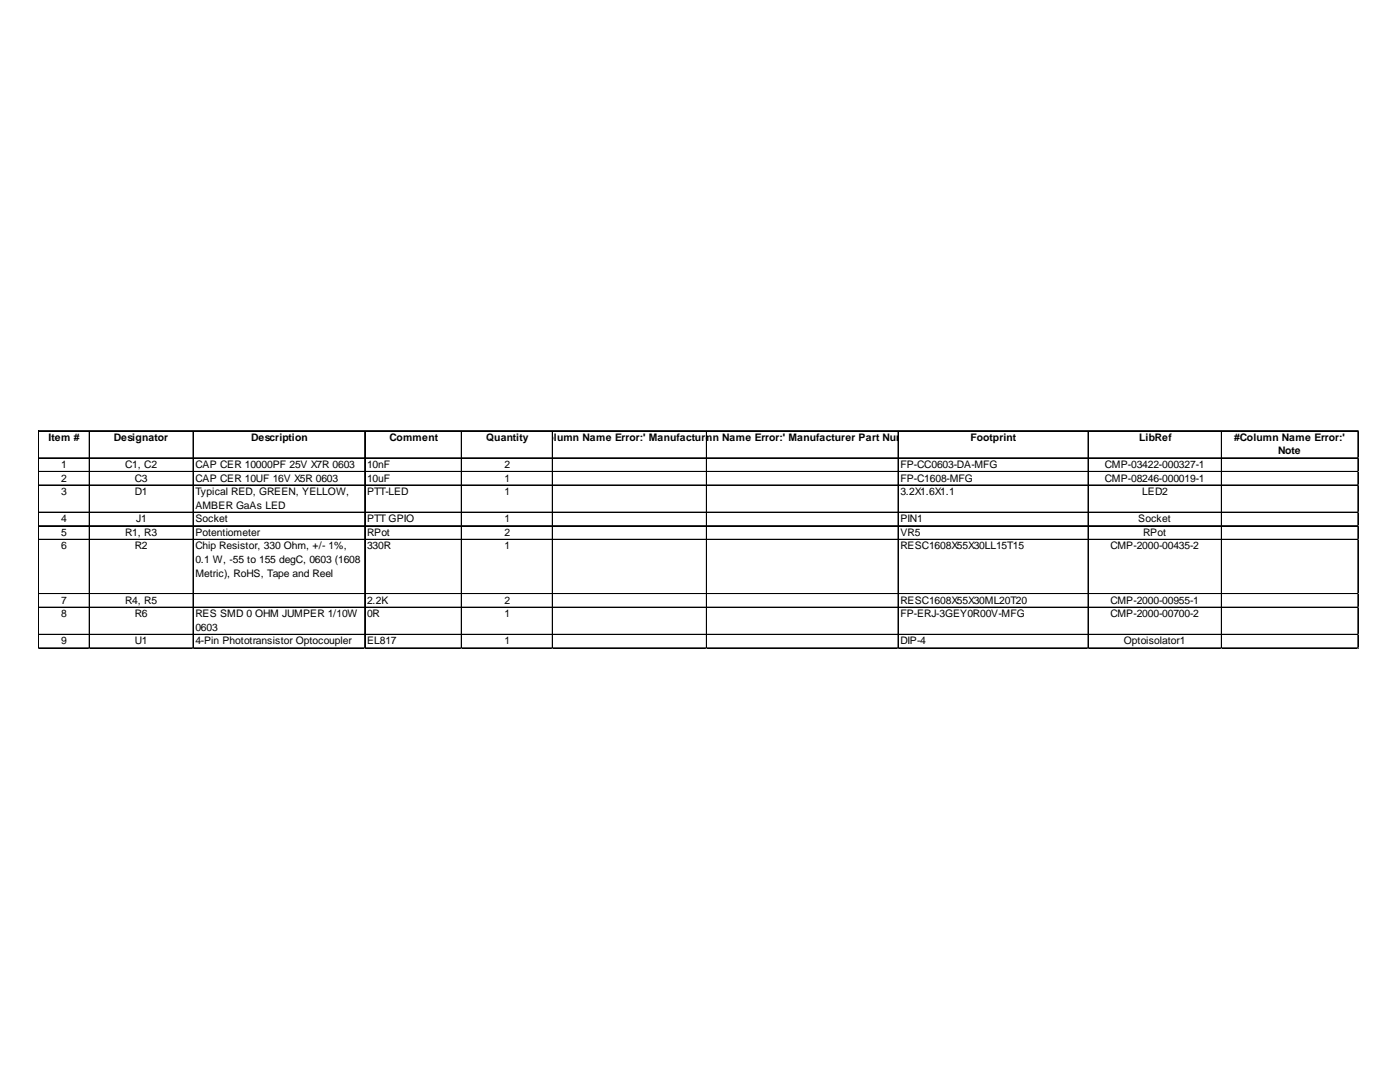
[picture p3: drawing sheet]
<svg xmlns="http://www.w3.org/2000/svg" width="279mm" height="216mm" viewBox="0 0 279 216" stroke-linecap="round" stroke-linejoin="round" font-family="sans-serif">
<defs><g id="words">
<g font-size="2.1">
<text x="9.7" y="88">Item #</text>
<text x="22.7" y="88">Designator</text>
<text x="50.1" y="88">Description</text>
<text x="77.7" y="88">Comment</text>
<text x="97" y="88">Quantity #Column Name Error:' Manufacturer</text>
<text x="134.6" y="88">#Column1Name Error:' Manufacturer Part Number 1</text>
<text x="193.7" y="88">Footprint</text>
<text x="227.3" y="88">LibRef</text>
<text x="246.3" y="88">#Column Name Error:'</text>
<text x="12.2" y="93.4">1</text>
<text x="25" y="93.4">C1, C2</text>
<text x="39" y="93.4">CAP CER 10000PF 25V X7R 0603</text>
<text x="73.3" y="93.4">10nF</text>
<text x="100.7" y="93.4">2</text>
<text x="179.7" y="93.4">FP-CC0603-DA-MFG</text>
<text x="220.5" y="93.4">CMP-03422-000327-1</text>
<text x="255.1" y="90.7">Note</text>
<text x="12.2" y="96.1">2</text>
<text x="12.2" y="98.8">3</text>
<text x="26.9" y="96.1">C3</text>
<text x="26.9" y="98.8">D1</text>
<text x="39" y="96.1">CAP CER 10UF 16V X5R 0603</text>
<text x="39" y="98.8">Typical RED, GREEN, YELLOW,</text>
<text x="39" y="101.5">AMBER GaAs LED</text>
<text x="73.3" y="96.1">10uF</text>
<text x="73.3" y="98.8">PTT-LED</text>
<text x="100.7" y="96.1">1</text>
<text x="100.7" y="98.8">1</text>
<text x="179.7" y="96.1">FP-C1608-MFG</text>
<text x="179.7" y="98.8">3.2X1.6X1.1</text>
<text x="220.5" y="96.1">CMP-08246-000019-1</text>
<text x="228" y="98.8">LED2</text>
<text x="12.2" y="104.2">4</text>
<text x="12.2" y="106.9">5</text>
<text x="25" y="106.9">R1, R3</text>
<text x="27.2" y="104.2">J1</text>
<text x="39" y="104.2">Socket</text>
<text x="39" y="106.9">Potentiometer</text>
<text x="73.3" y="104.2">PTT GPIO</text>
<text x="73.3" y="106.9">RPot</text>
<text x="100.7" y="104.2">1</text>
<text x="100.7" y="106.9">2</text>
<text x="179.7" y="104.2">PIN1</text>
<text x="179.7" y="106.9">VR5</text>
<text x="227.2" y="104.2">Socket</text>
<text x="228.1" y="106.9">RPot</text>
<text x="12.2" y="109.6">6</text>
<text x="26.9" y="109.6">R2</text>
<text x="39" y="109.6">Chip Resistor, 330 Ohm, +/- 1%,</text>
<text x="39" y="112.3">0.1 W, -55 to 155 degC, 0603 (1608</text>
<text x="73.3" y="109.6">330R</text>
<text x="100.7" y="109.6">1</text>
<text x="179.7" y="109.6">RESC1608X55X30LL15T15</text>
<text x="221.6" y="109.6">CMP-2000-00435-2</text>
<text x="39" y="115.1">Metric), RoHS, Tape and Reel</text>
<text x="12.2" y="120.5">7</text>
<text x="12.2" y="123.2">8</text>
<text x="25" y="120.5">R4, R5</text>
<text x="26.9" y="123.2">R6</text>
<text x="39" y="123.2">RES SMD 0 OHM JUMPER 1/10W</text>
<text x="39" y="125.9">0603</text>
<text x="73.3" y="120.5">2.2K</text>
<text x="73.3" y="123.2">0R</text>
<text x="100.7" y="120.5">2</text>
<text x="100.7" y="123.2">1</text>
<text x="179.7" y="120.5">RESC1608X55X30ML20T20</text>
<text x="179.7" y="123.2">FP-ERJ-3GEY0R00V-MFG</text>
<text x="221.6" y="120.5">CMP-2000-00955-1</text>
<text x="221.6" y="123.2">CMP-2000-00700-2</text>
<text x="12.2" y="128.6">9</text>
<text x="26.9" y="128.6">U1</text>
<text x="39" y="128.6">4-Pin Phototransistor Optocoupler</text>
<text x="73.3" y="128.6">EL817</text>
<text x="100.7" y="128.6">1</text>
<text x="179.7" y="128.6">DIP-4</text>
<text x="224.3" y="128.6">Optoisolator1</text>
</g>
</g></defs>
<g fill="none" stroke="#000" stroke-width=".2">
<path d="M7.6 85.9v43.5M7.7 85.9v43.5M7.8 85.9h263.4M7.8 86h263.4M7.8 91.4h263.4M7.8 94.1h10M7.8 96.8h10M17.8 86.1v43.3M17.9 86.1v43.3M18 94.1h20.5M18 96.8h20.5M38.5 86.1v43.3"/>
<path d="M38.6 86.1v43.3M38.7 94.1h34.1M38.7 96.8h34.1M72.8 86.1v43.3M72.9 86.1v43.3M72.9 94.1h19.2M72.9 96.8h19.2M92.1 86.1v43.3M92.2 94.1h18M92.2 96.8h18M110.2 86.1v43.3M110.3 86.1v43.3"/>
<path d="M110.4 94.1h30.6M110.4 96.8h30.6M141 86.1v43.3M141.1 86.1v43.3M141.1 94.1h38.1M141.1 96.8h38.1M179.2 86.1v43.3M179.3 86.1v43.3M179.4 94.1h37.7M179.4 96.8h37.7M217.1 86.1v43.3M217.2 86.1v43.3"/>
<path d="M217.3 94.1h26.4M217.3 96.8h26.4M243.7 86.1v43.3M243.8 86.1v43.3M243.9 94.1h27.1M243.9 96.8h27.1M271 86.1v43.3M271.1 86.1v43.3M7.8 102.2h10M7.8 102.3h10M7.8 104.9h10M7.8 105h10"/>
<path d="M7.8 107.6h10M7.8 107.7h10M7.8 118.4h10M7.8 118.5h10M18 102.2h20.5M18 102.3h20.5M18 104.9h20.5M18 105h20.5M18 107.6h20.5M18 107.7h20.5M18 118.4h20.5M18 118.5h20.5"/>
<path d="M38.7 102.2h34.1M38.7 102.3h34.1M38.7 104.9h34.1M38.7 105h34.1M38.7 107.6h34.1M38.7 107.7h34.1M38.7 118.4h34.1M38.7 118.5h34.1M72.9 102.2h19.2M72.9 102.3h19.2M72.9 104.9h19.2M72.9 105h19.2"/>
<path d="M72.9 107.6h19.2M72.9 107.7h19.2M72.9 118.4h19.2M72.9 118.5h19.2M92.2 102.2h18M92.2 102.3h18M92.2 104.9h18M92.2 105h18M92.2 107.6h18M92.2 107.7h18M92.2 118.4h18M92.2 118.5h18"/>
<path d="M110.4 102.2h30.6M110.4 102.3h30.6M110.4 104.9h30.6M110.4 105h30.6M110.4 107.6h30.6M110.4 107.7h30.6M110.4 118.4h30.6M110.4 118.5h30.6M141.1 102.2h38.1M141.1 102.3h38.1M141.1 104.9h38.1M141.1 105h38.1"/>
<path d="M141.1 107.6h38.1M141.1 107.7h38.1M141.1 118.4h38.1M141.1 118.5h38.1M179.4 102.2h37.7M179.4 102.3h37.7M179.4 104.9h37.7M179.4 105h37.7M179.4 107.6h37.7M179.4 107.7h37.7M179.4 118.4h37.7M179.4 118.5h37.7"/>
<path d="M217.3 102.2h26.4M217.3 102.3h26.4M217.3 104.9h26.4M217.3 105h26.4M217.3 107.6h26.4M217.3 107.7h26.4M217.3 118.4h26.4M217.3 118.5h26.4M243.9 102.2h27.1M243.9 102.3h27.1M243.9 104.9h27.1M243.9 105h27.1"/>
<path d="M243.9 107.6h27.1M243.9 107.7h27.1M243.9 118.4h27.1M243.9 118.5h27.1M7.8 121.1h10M7.8 121.2h10M7.8 126.6h10M7.8 129.3h10M18 121.1h20.5M18 121.2h20.5M18 126.6h20.5M18 129.3h20.5"/>
<path d="M38.7 121.1h34.1M38.7 121.2h34.1M38.7 126.6h34.1M38.7 129.3h34.1M72.9 121.1h19.2M72.9 121.2h19.2M72.9 126.6h19.2M72.9 129.3h19.2M92.2 121.1h18M92.2 121.2h18M92.2 126.6h18M92.2 129.3h18"/>
<path d="M110.4 121.1h30.6M110.4 121.2h30.6M110.4 126.6h30.6M110.4 129.3h30.6M141.1 121.1h38.1M141.1 121.2h38.1M141.1 126.6h38.1M141.1 129.3h38.1M179.4 121.1h37.7M179.4 121.2h37.7M179.4 126.6h37.7M179.4 129.3h37.7"/>
<path d="M217.3 121.1h26.4M217.3 121.2h26.4M217.3 126.6h26.4M217.3 129.3h26.4M243.9 121.1h27.1M243.9 121.2h27.1M243.9 126.6h27.1M243.9 129.3h27.1"/>
</g>
<path d="M271.2 85.9h.1" fill="none" stroke="#d4d4d4" stroke-width=".2"/>
<path d="M271.2 85.9v.2z" fill="#d4d4d4"/>
<path d="M271.2 91.4h.1" fill="none" stroke="#d4d4d4" stroke-width=".2"/>
<path d="M271.2 91.4v.1z" fill="#d4d4d4"/>
<path d="M271.2 94.1h.1" fill="none" stroke="#d4d4d4" stroke-width=".2"/>
<path d="M271.2 94.1v.1z" fill="#d4d4d4"/>
<path d="M271.2 96.8h.1" fill="none" stroke="#d4d4d4" stroke-width=".2"/>
<path d="M271.2 96.8v.1z" fill="#d4d4d4"/>
<path d="M271.2 102.2h.1" fill="none" stroke="#d4d4d4" stroke-width=".2"/>
<path d="M271.2 102.2v.1z" fill="#d4d4d4"/>
<path d="M271.2 104.9h.1" fill="none" stroke="#d4d4d4" stroke-width=".2"/>
<path d="M271.2 104.9v.2z" fill="#d4d4d4"/>
<path d="M271.2 107.6h.1" fill="none" stroke="#d4d4d4" stroke-width=".2"/>
<path d="M271.2 107.6v.2z" fill="#d4d4d4"/>
<path d="M271.2 118.4h.1" fill="none" stroke="#d4d4d4" stroke-width=".2"/>
<path d="M271.2 118.4v.2z" fill="#d4d4d4"/>
<path d="M271.2 121.1h.1" fill="none" stroke="#d4d4d4" stroke-width=".2"/>
<path d="M271.2 121.1v.2z" fill="#d4d4d4"/>
<path d="M271.2 126.6h.1" fill="none" stroke="#d4d4d4" stroke-width=".2"/>
<path d="M271.2 126.6v.1z" fill="#d4d4d4"/>
<path d="M271.2 129.3h.1" fill="none" stroke="#d4d4d4" stroke-width=".2"/>
<path d="M271.2 129.3v.1z" fill="#d4d4d4"/>
<use href="#words"/>
</svg>
